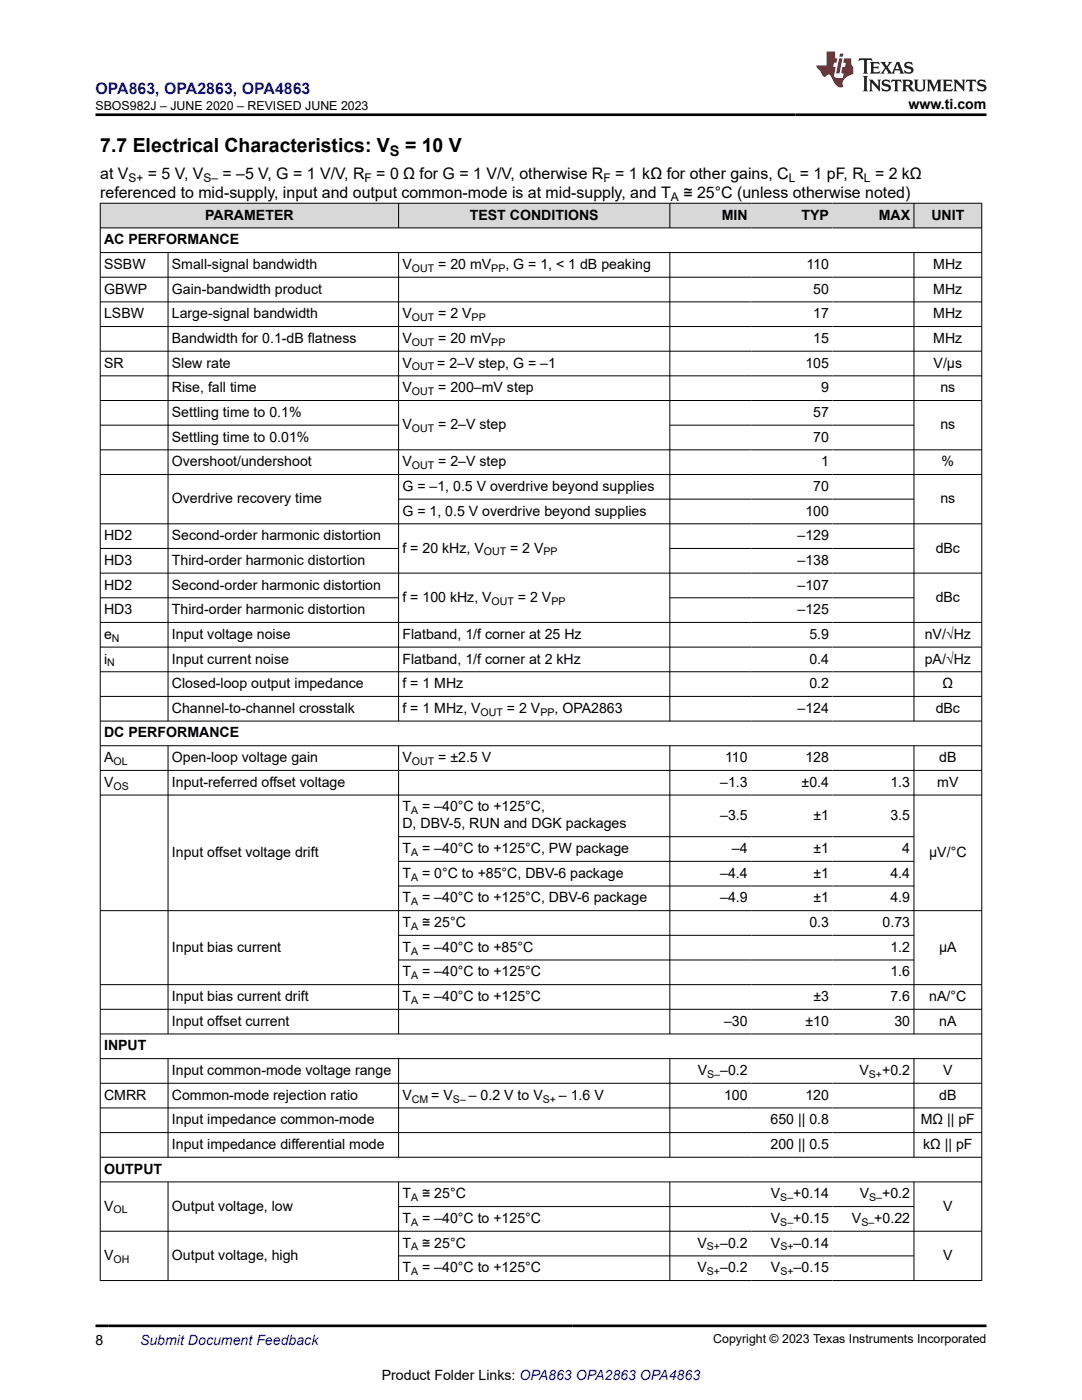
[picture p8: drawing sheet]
<svg xmlns="http://www.w3.org/2000/svg" width="216mm" height="279mm" viewBox="0 0 216 279" stroke-linecap="round" stroke-linejoin="round" font-family="sans-serif">
<defs><g id="words">
<g font-size="3.9">
<text x="20" y="30.3">7.7 Electrical Characteristics: V</text>
<text x="80.8" y="30.3">= 10 V</text>
</g>
<text font-size="3.2" fill="#00f" x="19.1" y="18.7">OPA863, OPA2863, OPA4863</text>
<g font-size="3.2">
<text x="20" y="35.7">at V</text>
<text x="29.5" y="35.7">= 5 V, V</text>
<text x="44.4" y="35.7">= –5 V, G = 1 V/V, R</text>
<text x="75.1" y="35.7">= 0 Ω for G = 1 V/V, otherwise R</text>
<text x="122.7" y="35.7">= 1 kΩ for other gains, C = 1 pF, R = 2 kΩ</text>
<text x="20" y="39.5">referenced to mid-supply, input and output common-mode is at mid-supply, and T</text>
<text x="136.4" y="39.5">≅ 25°C (unless otherwise noted)</text>
</g>
<text font-size="2.9" x="77.8" y="31">S</text>
<g font-size="2.8">
<text x="181.3" y="21.8">www.ti.com</text>
<text x="40.9" y="43.8">PARAMETER</text>
<text x="93.7" y="43.8">TEST CONDITIONS</text>
<text x="144" y="43.8">MIN</text>
<text x="159.9" y="43.8">TYP</text>
<text x="175.3" y="43.8">MAX</text>
<text x="185.8" y="43.8">UNIT</text>
<text x="20.8" y="48.8">AC PERFORMANCE</text>
<text x="20.8" y="53.7">SSBW</text>
<text x="34.3" y="53.7">Small-signal bandwidth</text>
<text x="80.3" y="53.7">V</text>
<text x="87.4" y="53.7">= 20 mV</text>
<text x="100.9" y="53.7">, G = 1, &lt; 1 dB peaking</text>
<text x="160.9" y="53.7">110</text>
<text x="186.2" y="53.7">MHz</text>
<text x="20.8" y="58.6">GBWP</text>
<text x="34.3" y="58.6">Gain-bandwidth product</text>
<text x="162.3" y="58.6">50</text>
<text x="186.2" y="58.6">MHz</text>
<text x="20.8" y="63.5">LSBW</text>
<text x="34.3" y="63.5">Large-signal bandwidth</text>
<text x="80.3" y="63.5">V</text>
<text x="87.4" y="63.5">= 2 V</text>
<text x="162.3" y="63.5">17</text>
<text x="186.2" y="63.5">MHz</text>
<text x="34.3" y="68.4">Bandwidth for 0.1-dB flatness</text>
<text x="80.3" y="68.4">V</text>
<text x="87.4" y="68.4">= 20 mV</text>
<text x="162.3" y="68.4">15</text>
<text x="186.2" y="68.4">MHz</text>
<text x="20.8" y="73.4">SR</text>
<text x="34.3" y="73.4">Slew rate</text>
<text x="80.3" y="73.4">V</text>
<text x="87.2" y="73.4">= 2–V step, G = –1</text>
<text x="160.7" y="73.4">105</text>
<text x="186.3" y="73.4">V/µs</text>
<text x="34.3" y="78.3">Rise, fall time</text>
<text x="34.3" y="83.2">Settling time to 0.1%</text>
<text x="80.3" y="78.3">V</text>
<text x="87.4" y="78.3">= 200–mV step</text>
<text x="162.3" y="83.2">57</text>
<text x="163.9" y="78.3">9</text>
<text x="187.6" y="78.3">ns</text>
<text x="34.3" y="88.1">Settling time to 0.01%</text>
<text x="80.3" y="85.7">V</text>
<text x="87.4" y="85.7">= 2–V step</text>
<text x="162.3" y="88.1">70</text>
<text x="187.6" y="85.7">ns</text>
<text x="34.3" y="93">Overshoot/undershoot</text>
<text x="80.3" y="93">V</text>
<text x="87.4" y="93">= 2–V step</text>
<text x="163.9" y="93">1</text>
<text x="187.9" y="93">%</text>
<text x="34.3" y="100.4">Overdrive recovery time</text>
<text x="80.3" y="98">G = –1, 0.5 V overdrive beyond supplies</text>
<text x="162.3" y="98">70</text>
<text x="187.6" y="100.4">ns</text>
<text x="20.8" y="107.8">HD2</text>
<text x="34.3" y="107.8">Second-order harmonic distortion</text>
<text x="80.3" y="102.9">G = 1, 0.5 V overdrive beyond supplies</text>
<text x="159.1" y="107.8">–129</text>
<text x="160.7" y="102.9">100</text>
<text x="20.8" y="112.7">HD3</text>
<text x="34.3" y="112.7">Third-order harmonic distortion</text>
<text x="80.3" y="110.3">f = 20 kHz, V</text>
<text x="101.8" y="110.3">= 2 V</text>
<text x="159.1" y="112.7">–138</text>
<text x="186.7" y="110.3">dBc</text>
<text x="20.8" y="117.7">HD2</text>
<text x="34.3" y="117.7">Second-order harmonic distortion</text>
<text x="159.1" y="117.7">–107</text>
<text x="20.8" y="122.6">HD3</text>
<text x="34.3" y="122.6">Third-order harmonic distortion</text>
<text x="80.3" y="120.1">f = 100 kHz, V</text>
<text x="103.4" y="120.1">= 2 V</text>
<text x="159.1" y="122.6">–125</text>
<text x="186.7" y="120.1">dBc</text>
<text x="20.8" y="127.5">e</text>
<text x="34.3" y="127.5">Input voltage noise</text>
<text x="80.3" y="127.5">Flatband, 1/f corner at 25 Hz</text>
<text x="161.5" y="127.5">5.9</text>
<text x="184.5" y="127.5">nV/√Hz</text>
<text x="20.8" y="132.4">i</text>
<text x="34.3" y="132.4">Input current noise</text>
<text x="34.3" y="137.3">Closed-loop output impedance</text>
<text x="80.3" y="132.4">Flatband, 1/f corner at 2 kHz</text>
<text x="80.3" y="137.3">f = 1 MHz</text>
<text x="161.5" y="132.4">0.4</text>
<text x="161.5" y="137.3">0.2</text>
<text x="184.5" y="132.4">pA/√Hz</text>
<text x="188.1" y="137.3">Ω</text>
<text x="34.3" y="142.3">Channel-to-channel crosstalk</text>
<text x="80.3" y="142.3">f = 1 MHz, V</text>
<text x="101.2" y="142.3">= 2 V</text>
<text x="110.7" y="142.3">, OPA2863</text>
<text x="159.1" y="142.3">–124</text>
<text x="186.7" y="142.3">dBc</text>
<text x="20.8" y="147.2">DC PERFORMANCE</text>
<text x="20.8" y="152.1">A</text>
<text x="34.3" y="152.1">Open-loop voltage gain</text>
<text x="80.3" y="152.1">V</text>
<text x="87.4" y="152.1">= ±2.5 V</text>
<text x="144.7" y="152.1">110</text>
<text x="160.7" y="152.1">128</text>
<text x="187.4" y="152.1">dB</text>
<text x="20.8" y="157">V</text>
<text x="34.3" y="157">Input-referred offset voltage</text>
<text x="80.3" y="161.9">T</text>
<text x="84.2" y="161.9">= –40°C to +125°C,</text>
<text x="143.7" y="157">–1.3</text>
<text x="160" y="157">±0.4</text>
<text x="177.7" y="157">1.3</text>
<text x="187" y="157">mV</text>
<text x="80.3" y="165.3">D, DBV-5, RUN and DGK packages</text>
<text x="143.7" y="163.6">–3.5</text>
<text x="162.3" y="163.6">±1</text>
<text x="177.7" y="163.6">3.5</text>
<text x="34.3" y="171">Input offset voltage drift</text>
<text x="80.3" y="170.3">T</text>
<text x="84.2" y="170.3">= –40°C to +125°C, PW package</text>
<text x="146.1" y="170.3">–4</text>
<text x="162.3" y="170.3">±1</text>
<text x="180" y="170.3">4</text>
<text x="185.4" y="171">µV/°C</text>
<text x="80.3" y="175.2">T</text>
<text x="84.2" y="175.2">= 0°C to +85°C, DBV-6 package</text>
<text x="143.7" y="175.2">–4.4</text>
<text x="162.3" y="175.2">±1</text>
<text x="177.7" y="175.2">4.4</text>
<text x="80.3" y="180.1">T</text>
<text x="80.3" y="185">T</text>
<text x="84.2" y="180.1">= –40°C to +125°C, DBV-6 package</text>
<text x="84.2" y="185">≅ 25°C</text>
<text x="143.7" y="180.1">–4.9</text>
<text x="161.5" y="185">0.3</text>
<text x="162.3" y="180.1">±1</text>
<text x="176.1" y="185">0.73</text>
<text x="177.7" y="180.1">4.9</text>
<text x="34.3" y="189.9">Input bias current</text>
<text x="80.3" y="189.9">T</text>
<text x="84.2" y="189.9">= –40°C to +85°C</text>
<text x="177.7" y="189.9">1.2</text>
<text x="187.4" y="189.9">µA</text>
<text x="80.3" y="194.9">T</text>
<text x="84.2" y="194.9">= –40°C to +125°C</text>
<text x="177.7" y="194.9">1.6</text>
<text x="34.3" y="199.8">Input bias current drift</text>
<text x="80.3" y="199.8">T</text>
<text x="84.2" y="199.8">= –40°C to +125°C</text>
<text x="162.3" y="199.8">±3</text>
<text x="177.7" y="199.8">7.6</text>
<text x="185.4" y="199.8">nA/°C</text>
<text x="20.8" y="209.6">INPUT</text>
<text x="34.3" y="204.7">Input offset current</text>
<text x="144.5" y="204.7">–30</text>
<text x="160.7" y="204.7">±10</text>
<text x="178.5" y="204.7">30</text>
<text x="187.4" y="204.7">nA</text>
<text x="34.3" y="214.5">Input common-mode voltage range</text>
<text x="139.2" y="214.5">V</text>
<text x="143.7" y="214.5">–0.2</text>
<text x="171.5" y="214.5">V</text>
<text x="176" y="214.5">+0.2</text>
<text x="188.2" y="214.5">V</text>
<text x="20.8" y="219.5">CMRR</text>
<text x="34.3" y="219.5">Common-mode rejection ratio</text>
<text x="80.3" y="219.5">V</text>
<text x="86.1" y="219.5">= V</text>
<text x="93.6" y="219.5">– 0.2 V to V</text>
<text x="111.5" y="219.5">– 1.6 V</text>
<text x="144.5" y="219.5">100</text>
<text x="160.7" y="219.5">120</text>
<text x="187.4" y="219.5">dB</text>
<text x="34.3" y="224.4">Input impedance common-mode</text>
<text x="153.8" y="224.4">650 || 0.8</text>
<text x="183.7" y="224.4">MΩ || pF</text>
<text x="34.3" y="229.3">Input impedance differential mode</text>
<text x="153.8" y="229.3">200 || 0.5</text>
<text x="184.2" y="229.3">kΩ || pF</text>
<text x="20.8" y="234.2">OUTPUT</text>
<text x="80.3" y="239.1">T</text>
<text x="84.2" y="239.1">≅ 25°C</text>
<text x="153.8" y="239.1">V</text>
<text x="158.3" y="239.1">+0.14</text>
<text x="171.6" y="239.1">V</text>
<text x="176" y="239.1">+0.2</text>
<text x="20.8" y="241.6">V</text>
<text x="34.3" y="241.6">Output voltage, low</text>
<text x="80.3" y="244.1">T</text>
<text x="84.2" y="244.1">= –40°C to +125°C</text>
<text x="153.8" y="244.1">V</text>
<text x="158.3" y="244.1">+0.15</text>
<text x="170" y="244.1">V</text>
<text x="174.5" y="244.1">+0.22</text>
<text x="188.2" y="241.6">V</text>
<text x="20.8" y="251.5">V</text>
<text x="34.3" y="251.5">Output voltage, high</text>
<text x="80.3" y="249">T</text>
<text x="84.2" y="249">≅ 25°C</text>
<text x="139.2" y="249">V</text>
<text x="143.7" y="249">–0.2</text>
<text x="153.8" y="249">V</text>
<text x="158.4" y="249">–0.14</text>
<text x="188.2" y="251.5">V</text>
<text x="80.3" y="253.9">T</text>
<text x="84.2" y="253.9">= –40°C to +125°C</text>
<text x="139.2" y="253.9">V</text>
<text x="143.7" y="253.9">–0.2</text>
<text x="153.8" y="253.9">V</text>
<text x="158.4" y="253.9">–0.15</text>
<text x="19.1" y="268.4">8</text>
<text x="76.2" y="275.3">Product Folder Links: OPA863 OPA2863 OPA4863</text>
</g>
<text font-size="2.8" fill="#00f" x="27.9" y="268.4">Submit Document Feedback</text>
<g font-size="2.5">
<text x="19.1" y="21.9">SBOS982J – JUNE 2020 – REVISED JUNE 2023</text>
<text x="142.3" y="268.1">Copyright © 2023 Texas Instruments Incorporated</text>
</g>
<g font-size="2.4">
<text x="25.6" y="36.3">S+</text>
<text x="40.6" y="36.3">S–</text>
<text x="72.8" y="36.3">F</text>
<text x="120.4" y="36.3">F</text>
<text x="133.9" y="40.1">A</text>
<text x="157.4" y="36.3">L</text>
<text x="172.4" y="36.3">L</text>
</g>
<g font-size="2.1">
<text x="82.2" y="54.2">OUT</text>
<text x="98" y="54.2">PP</text>
<text x="82.2" y="64.1">OUT</text>
<text x="94.1" y="64.1">PP</text>
<text x="82.2" y="69">OUT</text>
<text x="98" y="69">PP</text>
<text x="82.2" y="73.9">OUT</text>
<text x="82.2" y="78.8">OUT</text>
<text x="82.2" y="86.2">OUT</text>
<text x="82.2" y="93.6">OUT</text>
<text x="96.5" y="110.8">OUT</text>
<text x="108.5" y="110.8">PP</text>
<text x="98.1" y="120.7">OUT</text>
<text x="110" y="120.7">PP</text>
<text x="22.3" y="128.1">N</text>
<text x="21.4" y="133">N</text>
<text x="95.9" y="142.8">OUT</text>
<text x="107.8" y="142.8">PP</text>
<text x="22.6" y="152.7">OL</text>
<text x="82.2" y="152.7">OUT</text>
<text x="22.6" y="157.6">OS</text>
<text x="82" y="162.5">A</text>
<text x="82" y="170.8">A</text>
<text x="82" y="175.7">A</text>
<text x="82" y="180.7">A</text>
<text x="82" y="185.6">A</text>
<text x="82" y="190.5">A</text>
<text x="82" y="195.4">A</text>
<text x="82" y="200.3">A</text>
<text x="141.1" y="215.1">S–</text>
<text x="173.4" y="215.1">S+</text>
<text x="82.2" y="220">CM</text>
<text x="90.4" y="220">S–</text>
<text x="108.3" y="220">S+</text>
<text x="82" y="239.7">A</text>
<text x="155.7" y="239.7">S–</text>
<text x="173.4" y="239.7">S–</text>
<text x="22.6" y="242.2">OL</text>
<text x="82" y="244.6">A</text>
<text x="155.7" y="244.6">S–</text>
<text x="171.9" y="244.6">S–</text>
<text x="82" y="249.6">A</text>
<text x="141" y="249.6">S+</text>
<text x="155.7" y="249.6">S+</text>
<text x="22.6" y="252">OH</text>
<text x="82" y="254.5">A</text>
<text x="141" y="254.5">S+</text>
<text x="155.7" y="254.5">S+</text>
</g>
</g></defs>
<g fill="#d8d8d8">
<path d="M20 40.6h175.9v4.9h-175.9z" fill-rule="evenodd"/>
<path d="M20.1 40.6h59.4v4.8h-59.4z" fill-rule="evenodd"/>
<path d="M79.6 40.6h54v4.8h-54z" fill-rule="evenodd"/>
<path d="M133.7 40.6h16.2v4.8h-16.2z" fill-rule="evenodd"/>
<path d="M149.9 40.6h16.2v4.8h-16.2z" fill-rule="evenodd"/>
<path d="M166.1 40.6h16.2v4.8h-16.2z" fill-rule="evenodd"/>
<path d="M182.4 40.6h13.4v4.8h-13.4z" fill-rule="evenodd"/>
</g>
<g fill="none" stroke="#000" stroke-width=".2">
<path d="M19.9 40.6h176.1M19.9 45.5h176.1M19.9 50.4h176.1M19.9 55.3h176.1M20 40.5v215.1M33.5 50.4v93.6M79.5 40.5v5M79.5 50.4v93.6M133.7 40.5v5M133.7 50.4v93.6M182.4 40.5v5M182.4 50.4v93.6"/>
<path d="M195.9 40.5v215.1M19.9 60.2h176.1M19.9 65.2h176.1M19.9 70.1h176.1M19.9 75h176.1M19.9 79.9h176.1M19.9 84.9h59.7M19.9 94.7h176.1M79.5 99.6h102.9M133.7 84.9h48.7M196 89.8h-176.1M19.9 104.5h176.1"/>
<path d="M19.9 109.5h59.7M19.9 114.4h176.1M19.9 119.3h59.7M133.7 109.5h48.7M133.7 119.3h48.7M19.9 124.2h176.1M19.9 129.1h176.1M19.9 134.1h176.1M19.9 139h176.1M19.9 143.9h176.1M19.9 148.8h176.1M19.9 153.7h176.1"/>
<path d="M19.9 158.7h176.1M33.5 148.8v57.6M79.5 148.8v57.6M133.7 148.8v57.6M182.4 148.8v57.6M79.5 167h102.9M79.5 171.9h102.9M79.5 176.8h102.9M19.9 181.7h176.1M19.9 196.5h176.1M79.5 186.7h102.9M79.5 191.6h102.9"/>
<path d="M19.9 201.4h176.1M19.9 206.3h176.1M19.9 211.3h176.1M19.9 216.2h176.1M33.5 211.3v19.7M79.5 211.3v19.7M133.7 211.3v19.7M182.4 211.3v19.7M19.9 221.1h176.1M19.9 226h176.1M19.9 231h176.1M19.9 235.9h176.1"/>
<path d="M33.5 235.9v19.7M79.5 235.9v19.7M133.7 235.9v19.7M182.4 235.9v19.7M19.9 245.7h176.1M19.9 255.6h176.1M79.5 240.8h102.9M79.5 250.6h102.9"/>
</g>
<path d="M171.5 11.6l-.2 .6 .5-.2h.6v.1v2.2l-.2 .4h1l-.2-.4v-2.2v-.1h.5l.6 .2-.2-.6zM173.6 12.4l.2 .3v1.6l-.2 .4h1.9l.1-.6a1.08 1.08 0 0 1-1.3 .2v-.7h.6l.4 .2v-.7l-.4 .2h-.6v-.5l.2-.2a1 1 0 0 1 1 .3l-.1-.5zM175.7 12.4l.9 1.1-1 1.2h.9l-.2-.2 .5-.8 .4 .8-.2 .2h1.6l-.2-.2 .2-.5h.9l.1 .5-.1 .2h.9l-.2-.4-.8-1.9h-.5l-.9 2.1-.9-1.1 .9-1h-.8l.2 .2-.4 .6-.4-.6 .2-.2zM179 12.8l.4 1h-.7zM180.7 12.5a.65 .65 0 0 0-.2 .7 .65 .65 0 0 0 .6 .5l.6 .1 .1 .3a.79 .79 0 0 1-.7 .4 .79 .79 0 0 1-.7-.5l.1 .7 .2-.1a.93 .93 0 0 0 1.1 0 .93 .93 0 0 0 .4-.9 1.46 1.46 0 0 0-1.2-.6l-.1-.3a1.09 1.09 0 0 1 1.2 .2l-.2-.6-.1 .1-.5-.2zM172.2 15.2l.2 .4v2.2l-.2 .4h1l-.2-.4v-2.2l.2-.4zM173.4 15.9l.2 .4v1.5l-.2 .4h.8l-.3-.4 .1-1.3 1.6 1.8v-2l.2-.4h-.7l.1 .2 .1 1.1-1.2-1.3zM176.2 16a.65 .65 0 0 0-.2 .8 .65 .65 0 0 0 .6 .4l.6 .2 .1 .2a.79 .79 0 0 1-.7 .4 .79 .79 0 0 1-.7-.5l.1 .7 .2-.1a.93 .93 0 0 0 1.1 .1 .93 .93 0 0 0 .4-1 1.46 1.46 0 0 0-1.2-.5l-.1-.4a1.09 1.09 0 0 1 1.2 .2l-.1-.6-.2 .1-.5-.1zM177.9 15.9l-.1 .6a.63 .63 0 0 1 .8-.3v1.6l-.3 .4h1l-.2-.4v-1.6a.66 .66 0 0 1 .8 .3l-.1-.6zM180 15.9l.2 .4v1.5l-.2 .4h1l-.2-.2-.1-.7h.5l.1 .2a.79 .79 0 0 0 1.2 .6l-1-.9a.61 .61 0 0 0 .6-.6 .61 .61 0 0 0-.5-.7zM180.8 16.2h.1a.47 .47 0 0 1 .5 .1 .47 .47 0 0 1 .1 .5l-.1 .1-.7 .1zM182.3 15.9l.2 .2a2.27 2.27 0 0 0 .4 2 1.04 1.04 0 0 0 1.7-.7v-1.3l.2-.2h-.8l.2 .4v1.1a.6 .6 0 0 1-.6 .6 .6 .6 0 0 1-.6-.6v-1.1l.3-.4zM184.9 15.9l.2 .4v1.5l-.2 .4h.8l-.3-.4v-1.4l.9 1.9 .9-1.9v1.4l-.3 .4h1l-.2-.4v-1.5l.2-.4h-.8l-.7 1.5-.6-1.5zM188.1 15.9l.2 .4v1.5l-.2 .4h1.9l.1-.6a1.09 1.09 0 0 1-1.3 .2v-.7h.6l.4 .2v-.6l-.4 .2h-.6v-.6l.2-.1a1.01 1.01 0 0 1 1 .3l-.1-.6zM190.2 15.9l.3 .4v1.5l-.3 .4h.8l-.2-.4v-1.3l1.6 1.8v-2l.2-.4h-.7l.2 .2v1.1l-1.2-1.3zM192.8 15.9l-.1 .6a.63 .63 0 0 1 .8-.3v1.6l-.3 .4h1l-.2-.4v-1.6a.66 .66 0 0 1 .8 .3l-.1-.6zM195.2 16a.65 .65 0 0 0-.2 .8 .65 .65 0 0 0 .6 .4l.6 .2 .2 .2a.79 .79 0 0 1-.7 .4 .79 .79 0 0 1-.7-.5l.1 .7 .2-.1a.93 .93 0 0 0 1 .1 .93 .93 0 0 0 .5-1 1.46 1.46 0 0 0-1.3-.5v-.4a1.09 1.09 0 0 1 1.2 .2l-.2-.6-.2 .1-.5-.1z" fill="#231f20"/>
<path d="M164.9 10.3v2.7h-2l.1 .4 .8 1a.95 .95 0 0 0 1 .9 .59 .59 0 0 1 .5-.4 .59 .59 0 0 1 .5 .3l.4 .8a1.59 1.59 0 0 0 2.1 1.4 1.61 1.61 0 0 1 1-2.3l1-.3-.1-1.5a1.59 1.59 0 0 1-.3-1.7h-1.5l-.2 .9h.6l-.2 .9h-.5l-.2 .9v.3l.4 .1-.1 .9h-.7a.73 .73 0 0 1-1-.7l.3-1.5h-.5l.1-.9h.5l.2-.9h-.5v-1.3zM167.4 11.6l-.6 3.1h.7l.6-3.1zM167.6 10.7l-.1 .6h.7l.1-.6z" fill="#ed1c24"/>
<path d="M19.1 22.9h177.8M19.1 264.6h177.8" fill="none" stroke="#000" stroke-width=".53"/>
<use href="#words"/>
</svg>
